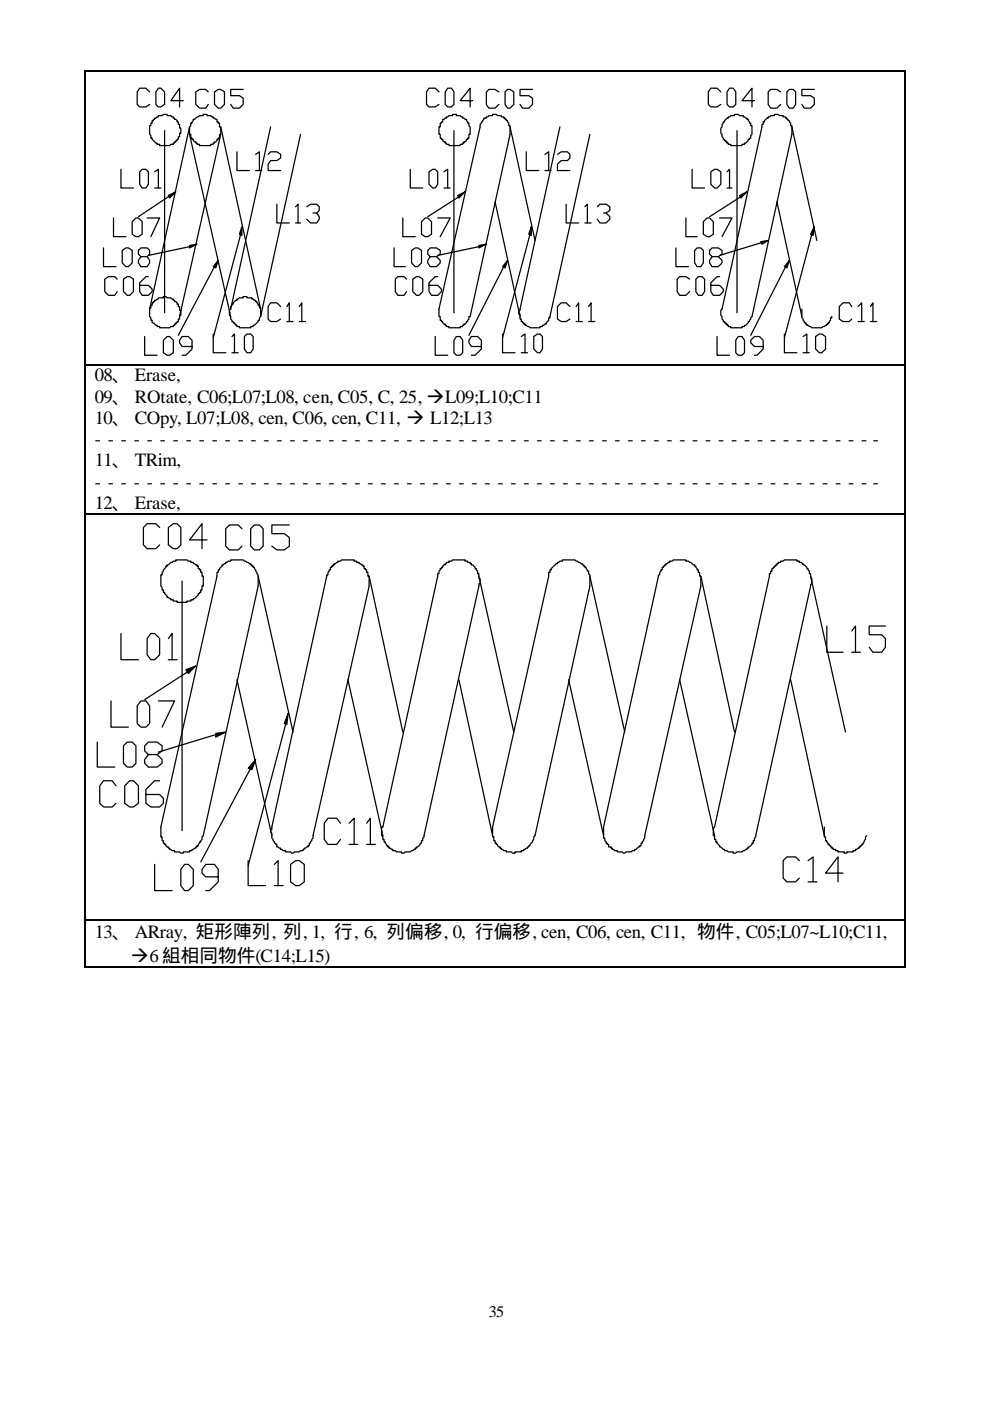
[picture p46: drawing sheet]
<svg xmlns="http://www.w3.org/2000/svg" width="210mm" height="297mm" viewBox="0 0 210 297" stroke-linecap="round" stroke-linejoin="round" font-family="sans-serif">
<defs><g id="words">
<g font-size="4">
<text x="20.1" y="80.9">08、 Erase,</text>
<text x="20.1" y="85.4">09、 ROtate, C06;L07;L08, cen, C05, C, 25, ‡L09;L10;C11</text>
<text x="20.1" y="89.9">10、 COpy, L07;L08, cen, C06, cen, C11, ‡ L12;L13</text>
<text x="20.1" y="94.4">- - - - - - - - - - - - - - - - - - - - - - - - - - - - - - - - - - - - - - - - - - - - - - - - - - - - - - - - - - - - -</text>
<text x="20.1" y="98.9">11、 TRim,</text>
<text x="20.1" y="103.4">- - - - - - - - - - - - - - - - - - - - - - - - - - - - - - - - - - - - - - - - - - - - - - - - - - - - - - - - - - - - -</text>
<text x="20.1" y="107.9">12、 Erase,</text>
<text x="20.1" y="198.9">13、 ARray, 矩形陣列, 列, 1, 行, 6, 列偏移, 0, 行偏移, cen, C06, cen, C11, 物件, C05;L07~L10;C11,</text>
<text x="27.8" y="203.9">‡6組相同物件(C14;L15)</text>
</g>
<text font-size="3.4" x="103.7" y="279.3">35</text>
</g></defs>
<g fill="none" stroke="#000" stroke-width=".26">
<path d="M18.1 15.3v61.9M18.3 15.1h173.5M31.7 19.5l-.7-.8h-1.4l-.5 .8v2.6l.5 .6h1.4l.7-.6M33.6 18.7h.5l.8 .8v2.6l-.8 .6h-.5l-.5-.6v-2.6zM44.2 19.5l-.5-.5h-1.4l-.8 .5v2.6l.8 .8h1.4l.5-.8M45.5 19.5l.8-.5h.5l.8 .5v2.6l-.8 .8h-.5l-.8-.8zM51.6 19h-2.7v1.3h1.9l.8 .5v1.3l-.8 .8h-1.3l-.6-.8M93.1 19.5l-.8-.8h-1.3l-.5 .8v2.6l.5 .6h1.3l.8-.6M95 18.7h.8l.5 .8v2.6l-.5 .6h-.8l-.5-.6v-2.6zM105.8 19.5l-.8-.5h-1.3l-.5 .5v2.6l.5 .8h1.3l.8-.8M107.2 19.5l.5-.5h.5l.8 .5v2.6l-.8 .8h-.5l-.5-.8zM113 19h-2.7v1.3h1.9l.8 .5v1.3l-.8 .8h-1.3l-.6-.8"/>
<path d="M152.9 19.5l-.8-.8h-1.3l-.5 .8v2.6l.5 .6h1.3l.8-.6M154.8 18.7h.8l.5 .8v2.6l-.5 .6h-.8l-.5-.6v-2.6zM165.6 19.5l-.8-.5h-1.3l-.5 .5v2.6l.5 .8h1.3l.8-.8M167 19.5l.5-.5h.8l.5 .5v2.6l-.5 .8h-.8l-.5-.8zM172.8 19h-2.7v1.3h1.9l.8 .5v1.3l-.8 .8h-1.3l-.6-.8M192 15.3v61.9M25.7 35.9v4h2.6M29.6 36.4l.6-.5h.8l.5 .5v2.7l-.5 .8h-.8l-.6-.8zM32.5 25.3h.3v-.3l.8-.2v-.3h.8l.3-.2h.8v.2h.7l.3 .3h.3v.2h.2v.3h.3l.3 .3v.2h.2v.6h.3v.8h.3v1h-.3v.8h-.3v.5h-.2v.3h-.3v.3h-.3v.2h-.2v.3h-.6l-.2 .3h-2.1v-.3h-.6v-.3h-.2l-.8-.8v-.2h-.3v-.5l-.3-.3v-1.9h.3v-.5h.3v-.5h.2zM32.8 36.4l.8-.5v4M32.8 39.9h1.3M34.9 27.7v38.6"/>
<path d="M38.9 21.3h-2.7l1.9-2.6v4M40.2 26.9l-8.5 38.6M40.2 28.5l8.7 38.6M41 25.3h.3l1-.8h.8v-.2h.8v.2h.8l.3 .3h.2v.2l.8 .3v.5h.3v.3h.3v.8h.2v1.6h-.2v.8h-.3v.2h-.3v.3l-.2 .3h-.3v.2h-.3v.3h-.5v.3h-2.4v-.3h-.5v-.3h-.3v-.2h-.2l-.3-.3v-.3h-.3v-.2h-.2v-.8h-.3v-1.6l.3-.3v-.5h.2zM46.8 28.5l-8.7 38.6M46.8 26.9l8.5 38.6M50.3 32.2v4h2.6M54.2 32.7l.8-.5v4M54.2 36.2h1.4M56.9 32.7l.5-.5h1.3l.8 .5v.8l-.8 .5h-1.3l-.5 .8v1.4h2.6M57.4 26.9l-8.5 38.6M63.8 28.5l-8.5 38.6"/>
<path d="M87 35.9v4h2.7M91 36.4l.8-.5h.5l.6 .5v2.7l-.6 .8h-.5l-.8-.8zM93.9 25.3l.8-.3v-.2h.3l.2-.3h.8v-.2h.8v.2h.8l.3 .3h.3v.2l.8 .3 .2 .8h.3v.5l.2 .3v1.6h-.2v.8h-.3v.2h-.2v.3l-.3 .3h-.3v.2h-.2v.3h-.6v.3h-2.4v-.3h-.5v-.3h-.2v-.2h-.3l-.3-.3v-.3h-.2v-.2h-.3v-.8h-.3v-1.6h.3v-.8h.3v-.3h.2zM94.2 36.4l.8-.5v4M94.2 39.9h1.3M96.3 27.7v38.6M100.3 21.3h-2.7l2.1-2.6v4M102.7 25h.5v-.2h.3l.2-.3h.8v-.2h.8l.3 .2h.8v.3h.5v.2h.3v.3h.2v.3h.3v.2l.2 .3v.5h.3v1.9l-8.5 38.6h-.2v.5l-.3 .3v.3h-.2v.2l-.3 .3h-.3v.3h-.2v.2h-.6v.3h-2.4v-.3h-.5v-.2h-.2v-.3h-.3l-.3-.3v-.2h-.2v-.3h-.3v-.8h-.3v-1.6l8.8-38.6v-.5l.2-.3v-.3h.3zM108.2 26.9l5.3 24.1M111.7 32.2v4h2.6M115.6 32.7l.8-.5v4M115.6 36.2h1.3"/>
<path d="M118.3 32.7l.8-.5h1.3l.5 .5v.8l-.5 .5h-1.3l-.8 .8v1.4h2.6M118.8 26.9l-8.5 38.9-.2 .3v.5h.2v1h.3v.6h.3v.2h.2v.3h.3v.3h.3l.7 .5h2.2v-.3h.5v-.2l.8-.3v-.3l.5-.5v-.5h.3l8.4-38.9M146.8 35.9v4h2.7M150.8 36.4l.8-.5h.5l.8 .5v2.7l-.8 .8h-.5l-.8-.8zM153.5 25.8h.2v-.2l.6-.6h.2v-.2h.3l.2-.3h.8v-.2h.8l.3 .2h.8v.3l.8 .2v.3h.2l.3 .8h.3v.5h.2v1.9l-.2 .3v.5h-.3v.2h-.3v.3l-.5 .5h-.2v.3h-.6v.3h-2.4v-.3h-.5v-.3h-.2v-.2h-.3v-.3h-.3v-.3h-.2v-.2l-.3-.3v-.5l-.3-.3v-1l.3-.3v-.5l.3-.3zM154.3 36.4l.5-.5v4M154.3 39.9h1M156.4 27.7v38.6M160.1 21.3h-2.7l2.1-2.6v4M161.9 25.8h.3v-.2l.5-.6h.3v-.2h.2l.3-.3h.8v-.2h.8l.3 .2h.8v.3h.5v.2h.3v.3h.2v.3h.3v.2l.2 .3v.5h.3v1.9l-8.5 38.6-.2 .3-.3 .8h-.3v.2l-.5 .6h-.2v.2h-.6v.3h-2.4v-.3h-.5v-.2h-.2v-.3h-.3v-.3h-.3v-.2h-.2v-.3l-.3-.3v-.5l-.3-.2v-1.1l.3-.3 8.5-38.6v-.5h.2zM168 26.9l5.3 24.1M22 52.6v3.9h2.6"/>
<path d="M24.1 46.2v4h2.6M24.9 59.2l-.6-.6h-1.3l-.8 .6v2.6l.8 .8h1.3l.6-.8M25.9 53.1l.8-.5h.6l.7 .5v2.6l-.7 .8h-.6l-.8-.8zM26.2 59.2l.8-.6h.5l.8 .6v2.6l-.8 .8h-.5l-.8-.8zM28.8 46.2h.6l.8 .8v2.7l-.8 .5h-.6l-.8-.5v-2.7zM29.9 54.4l-.5-.5v-.8l.5-.5h1.3l.5 .5v.8l-.5 .5h-1.3l-.5 .8v.5l.5 .8h1.3l.5-.8v-.5l-.5-.8M31.2 46.2h2.7l-1.9 4M31.5 58.6h-.5l-1.4 1.4v1.8l.6 .8h1.3l.8-.8v-.5l-.8-.8h-1.9M35.7 41.5l1.6-.8-1.3 1.3zM35.7 41.7l-6.3 4.2M40.2 52l1.6-.2-1.6 .8zM40.2 52.3l-8.7 1.9"/>
<path d="M45.5 56.5l-7.7 14.6M46.3 55.2l-.5 1.6-.6-.3zM51.1 49.7l-5.9 21.9M51.3 48.1v1.8l-.5-.2zM58.7 43.3v4h2.7M62.7 43.8l.5-.5v4M62.7 47.3h1.1M65.1 43.8l.8-.5h1.3l.5 .5v.8l-.5 .6h-.8M67.2 45.2l.5 .7v.6l-.5 .8h-1.3l-.8-.8M83.6 52.6v3.9h2.4M85.5 46.2v4h2.6M86.3 59.2l-.6-.6h-1.3l-.5 .6v2.6l.5 .8h1.3l.6-.8"/>
<path d="M87.3 53.1l.8-.5h.5l.8 .5v2.6l-.8 .8h-.5l-.8-.8zM87.6 59.2l.8-.6h.5l.8 .6v2.6l-.8 .8h-.5l-.8-.8zM89.4 47l.8-.8h.6l.7 .8v2.7l-.7 .5h-.6l-.8-.5zM91.3 54.4l-.5-.5v-.8l.5-.5h1.3l.8 .5v.8l-.8 .5h-1.3l-.5 .8v.5l.5 .8h1.3l.8-.8v-.5l-.8-.8M92.9 58.6h-.6l-1.3 1.4v1.8l.5 .8h1.4l.8-.8v-.5l-.8-.8h-1.9M92.9 46.2h2.6l-2.1 4M97.1 41.5l1.6-.8-1.3 1.3zM97.4 41.7l-6.6 4.2M101.6 52l1.6-.2-1.6 .8zM101.6 52.3l-8.7 1.9M105 42.8l5.3 24.3M106.9 56.5l-7.4 14.6"/>
<path d="M107.7 55.2l-.5 1.6-.6-.3zM112.4 49.7l-5.8 21.9M112.7 48.1v1.8l-.5-.2zM120.1 43.3v4h2.7M124.1 43.8l.5-.5v4M124.1 47.3h1.3M126.7 43.8l.6-.5h1.3l.8 .5v.8l-.8 .6h-.5M128.6 45.2l.8 .7v.6l-.8 .8h-1.3l-.6-.8M143.4 52.6v3.9h2.6M145.5 46.2v4h2.4M146.3 59.2l-.8-.6h-1.3l-.5 .6v2.6l.5 .8h1.3l.8-.8M147.4 53.1l.5-.5h.8l.5 .5v2.6l-.5 .8h-.8l-.5-.8z"/>
<path d="M147.6 59.2l.6-.6h.8l.5 .6v2.6l-.5 .8h-.8l-.6-.8zM150 46.2h.5l.8 .8v2.7l-.8 .5h-.5l-.8-.5v-2.7zM151.1 54.4l-.6-.5v-.8l.6-.5h1.3l.8 .5v.8l-.8 .5h-1.3l-.6 .8v.5l.6 .8h1.3l.8-.8v-.5l-.8-.8M152.7 58.6h-.6l-1.3 1.4v1.8l.5 .8h1.4l.8-.8v-.5l-.8-.8h-1.9M152.7 46.2h2.6l-2.1 4M156.9 41.5l1.6-.8-1.3 1.3zM157.2 41.7l-6.7 4.2M161.4 51.2l1.6-.2-1.3 .8zM161.4 51.5l-8.7 2.7M164.8 42.8l5.3 24.3M166.7 56.5l-7.4 14.6M167.5 55.2l-.5 1.6-.6-.3z"/>
<path d="M172.2 49.7l-5.8 21.9M172.8 48.1l-.3 1.8-.5-.2zM18.1 77.4v31.5M18.3 77.3h173.5M30.7 71.3v4h2.6M32.3 64.2h.2v-.3h.3v-.2l.8-.3v-.3h1.1v-.2h.5l.3 .2h.7l.3 .3h.3v.3h.2v.2h.3l.3 .3v.3h.2v.5h.3v.8h.3v1.1h-.3v.7h-.3v.6h-.2v.2h-.3v.3h-.3v.3h-.2v.2h-.6l-.2 .3h-2.1v-.3h-.6v-.2h-.2l-.6-.6h-.2v-.5h-.3v-.5l-.3-.3v-1.8h.3v-.6h.3zM34.7 72.1l.8-.8h.5l.8 .8v2.7l-.8 .5h-.5l-.8-.5zM40.7 73.5h-2.1l-.5-.8v-.6l.5-.8h1.4l.7 .8v1.9l-1.3 1.3h-.8M45.2 70.8v4h2.7M49.2 71.3l.5-.5v4M49.2 74.8h1.3M49.5 64.2l.5-.5h.3v-.3h.2l.3-.3h.8v-.2h.8v.2h1v.3l.8 .3v.2h.3l.3 .8h.2v.6h.3v1.8l-.3 .3v.5h-.2v.3l-.8 .8h-.3v.2h-.5v.3h-2.4v-.3h-.5v-.2h-.3v-.3h-.3v-.3h-.2v-.2h-.3v-.3l-.3-.3v-.5l-.2-.2v-1.1l.2-.3v-.5l.3-.3v-.2h.3z"/>
<path d="M51.9 71.3l.5-.5h.8l.5 .5v2.7l-.5 .8h-.8l-.5-.8zM59.5 65l-.8-.8h-1.3l-.5 .8v2.6l.5 .6h1.3l.8-.6M60.9 65l.5-.8v4M60.9 68.2h1.3M63.5 65l.5-.8v4M63.5 68.2h1.3M92.3 71.3v4h2.7M96.8 71.3h.8l.6 .8v2.7l-.6 .5h-.8l-.5-.5v-2.7zM102.1 73.5h-2.1l-.5-.8v-.6l.5-.8h1.3l.8 .8v1.9l-1.3 1.3h-.8M106.6 70.8v4h2.7M110.6 71.3l.8-.5v4M110.6 74.8h1.3"/>
<path d="M113.2 71.3l.8-.5h.6l.5 .5v2.7l-.5 .8h-.6l-.8-.8zM120.9 65l-.8-.8h-1l-.8 .8v2.6l.8 .6h1l.8-.6M122.2 65l.6-.8v4M122.2 68.2h1.4M124.9 65l.5-.8v4M124.9 68.2h1.3M152.1 71.3v4h2.7M156.6 71.3h.8l.6 .8v2.7l-.6 .5h-.8l-.5-.5v-2.7zM161.9 73.5h-1.8l-.8-.8v-.6l.8-.8h1l.8 .8v1.9l-1.3 1.3h-.5M166.4 70.8v4h2.7M170.1 65.5v1.9l.6 .8v.2h.2v.3h.3v.3h.2l.8 .5h2.2l.8-.5h.2v-.3h.3v-.3h.2v-.2l.3-.3v-.5h.3v-.3M170.4 71.3l.8-.5v4"/>
<path d="M170.4 74.8h1.3M173 71.3l.8-.5h.6l.8 .5v2.7l-.8 .8h-.6l-.8-.8zM180.7 65l-.5-.8h-1.3l-.8 .8v2.6l.8 .6h1.3l.5-.6M182 65l.8-.8v4M182 68.2h1.4M184.7 65l.5-.8v4M184.7 68.2h1.3M192 77.4v31.5M18.1 109.2v85.7M18.3 109.1h173.5M33.9 111.8l-.8-.8h-1.9l-.8 .8v3.7l.8 .8h1.9l.8-.8M35.7 111.8l1.1-.8h.8l.8 .8v3.7l-.8 .8h-.8l-1.1-.8z"/>
<path d="M43.9 114.5h-3.7l2.7-3.5v5.3M47.1 119.8l.8-.3v-.3h.3l.2-.2h.5v-.3h2.7l.3 .3 1.3 .5v.3h.2v.2h.3v.3h.3v.3l.8 1.3v2.4l-11.7 52.9-.2 .2v.6l-.3 .2v.3h-.3l-.2 .8h-.3v.3h-.3v.2l-.8 .3v.3h-.5v.2h-1.3v.3h-.5l-.3-.3h-1.1v-.2h-.5l-.3-.3h-.2v-.3h-.3v-.2h-.2l-.3-.3v-.3h-.3v-.2h-.2v-.6h-.3v-.8h-.3v-2.1l11.9-53.2v-.7h.3v-.6h.3v-.2l.5-.6zM51.3 112.1l-.8-.8h-1.8l-.8 .8v3.7l.8 .8h1.8l.8-.8M53.2 112.1l.8-.8h1l.8 .8v3.7l-.8 .8h-1l-.8-.8zM61.4 111.3h-3.7v1.9h2.6l1.1 .7v1.9l-1.1 .8h-1.6l-1-.8M192 109.2v85.7M25.7 134.3v5.6h3.7M32 134.3h.8l1.1 1.1v3.4l-1.1 1.1h-.8l-.8-1.1v-3.4zM35.2 120h.3v-.2h.2l.5-.6h.3l.3-.2h.5v-.3h2.4l.3 .3h.5v.2h.5v.3l.8 .3v.2h.3v.6h.2v.2h.3v.6h.3v.7h.2v2.2h-.2v.8h-.3v.5h-.3v.3h-.2v.2l-.8 .8h-.3v.3h-.5v.2h-.8v.3h-2.1v-.3h-.8v-.2h-.6v-.3l-.7-.3v-.2l-.6-.5v-.3h-.2v-.5h-.3v-.6l-.3-.2v-2.4h.3v-.5l.8-1.1zM35.7 135.4l.8-1.1v5.6M35.7 139.9h1.9M38.6 123.2v52.9"/>
<path d="M54.8 122.1l7.4 33.1M70.4 120h.2v-.2h.3v-.3l.8-.3v-.2h.5l.3-.3h2.6v.3h.6v.2h.5v.3h.3l.2 .3h.3v.2h.3v.6h.2v.2h.3v.6h.3v.7h.2v2.2l-11.9 52.9v.5l-.3 .3-.2 .8h-.3v.5h-.2v.3l-.8 .2v.3h-.3v.3h-.5l-.3 .2h-1.1l-.2 .3h-.3l-.3-.3h-1v-.2h-.5l-.3-.3h-.3v-.3l-.8-.2v-.6h-.2v-.2h-.3l-.3-.8-.2-.3v-1l-.3-.3v-.5h.3v-.6l11.6-53.4h.3v-.5l.2-.3v-.3h.3v-.5h.3zM78.3 122.1l7.2 33.1M93.4 120.6h.3v-.3h.2v-.3l.3-.2h.3v-.3h.2v-.3h.5v-.2h.6l.2-.3h2.7v.3h.5v.2h.5v.3h.3v.3h.3l.5 .5v.3h.3v.2l.2 .3v.5h.3v1.1h.3v1h-.3v.6l-11.6 53.1-.3 .3v.5h-.3v.6h-.2v.2l-.6 .6h-.2v.2h-.3v.3h-.3l-.8 .5h-1l-.3 .3h-.5v-.3h-1.1l-.2-.2h-.6v-.3l-.8-.3v-.2h-.2v-.3h-.3l-.2-.8h-.3v-.5h-.3v-.8h-.2v-1.9h.2l11.7-53.2v-.5h.2v-.5l.3-.3zM101.6 122.1l7.4 33.1M116.7 120.8h.2v-.2l1.1-1.1h.3v-.3h.2l.3-.2h.5v-.3h2.7l.2 .3 1.4 .5v.3h.2v.2h.3v.3h.3l.2 .8h.3v.5l.2 .3v2.4l-11.6 52.9-.3 .2v.6l-.2 .2v.3l-.6 .5v.3h-.2v.3h-.3v.2l-.8 .3v.3h-.5v.2h-1.3v.3h-.6l-.2-.3h-1.1v-.2h-.5l-.3-.3h-.2v-.3h-.3v-.2h-.3l-.2-.3v-.3h-.3v-.2h-.3v-.6h-.2v-.8h-.3v-2.1l11.9-53.2v-.7h.3zM125.1 122.1l7.5 33.1M140.5 120.3h.3v-.3h.2v-.2h.3v-.3l.8-.3v-.2h.5l.3-.3h2.6v.3h.5l1.1 .8h.3v.2h.2l.3 .8h.3v.6h.2v.7h.3v2.2l-11.9 52.9v.5l-.3 .3-.2 .8h-.3v.5h-.3v.3h-.2l-.6 .5h-.2v.3h-.6l-.2 .2h-1.1l-.2 .3h-.3l-.3-.3h-1v-.2h-.6l-.2-.3h-.3v-.3h-.3v-.2h-.5v-.6h-.2v-.2h-.3v-.3l-.3-.3v-.5h-.2v-2.4l11.6-53.4h.3v-.5l.2-.3v-.3h.3zM148.7 122.1l7.1 33.1M163.8 120.6h.2v-.3h.3v-.3h.3v-.2h.2v-.3h.3v-.3h.5v-.2h.6l.2-.3h2.7v.3h.5v.2h.5v.3h.3v.3h.3l.5 .5v.3h.2v.2l.3 .3v.5h.3v.8l.2 .3v1l-.2 .3-11.7 53.4-.2 .3v.5h-.3v.6h-.3v.2l-.5 .6h-.3v.2h-.2v.3h-.3l-.8 .5h-1l-.3 .3h-.5v-.3h-1.1l-.2-.2h-.6v-.3h-.2l-.6-.5h-.2v-.3l-.6-.5v-.3h-.2v-.5h-.3v-.8h-.3v-1.6l.3-.3 11.6-53.2v-.5h.3v-.5h.3zM172 122.1l7.4 33.1M175.4 132.7v5.6h3.5"/>
<path d="M180.7 133.8l.8-1.1v5.6M180.7 138.3h1.9M187.9 132.7h-3.5v1.9h2.7l.8 .8v1.8l-.8 1.1h-1.9l-.8-1.1M20.6 157.3v5.3h3.7M23.5 148.6v5.6h3.8M26.2 158.1l.8-.8h1l.8 .8v3.7l-.8 .8h-1l-.8-.8zM29.9 148.6h1.1l.7 1.1v3.7l-.7 .8h-1.1l-.8-.8v-3.7zM31.5 160l-.8-.8v-1.1l.8-.8h1.8l1.1 .8v1.1l-1.1 .8h-1.8l-.8 1v.8l.8 .8h1.8l1.1-.8v-.8l-1.1-1M33.6 148.6h3.4l-2.6 5.6M39.4 142l2.1-.8-1.5 1.6zM39.7 142.5l-9 5.8M45.8 155.5l2.1-.3-2.1 1.1z"/>
<path d="M45.8 155.8l-12.2 3.7M50.3 144.1l7.4 33.1M60.6 153.6l-7.9 29.9M61.1 151.3l-.2 2.3-.6-.2zM73.8 144.1l7.4 33.1M97.4 144.1l7.1 33.1M120.6 144.1l7.5 33.1M144.2 144.1l7.4 33.1M167.7 144.1l7.2 33.1M24.6 166.6l-.8-1.1h-1.8l-.8 1.1v3.7l.8 .8h1.8l.8-.8M26.5 166.6l1-1.1h.8l1.1 1.1v3.7l-1.1 .8h-.8l-1-.8zM33.9 165.5h-1.1l-1.8 1.9v2.9l1 .8h1.9l.8-.8v-1.1l-.8-.7h-2.9"/>
<path d="M53.2 162.9l-10.6 19.8M54.2 161l-.8 2.2-.7-.3zM72.2 174.5l-.8-1h-1.8l-.8 1v3.5l.8 1h1.8l.8-1M74.1 174.5l1-1v5.5M74.1 179h1.8M77.8 174.5l.8-1v5.5M77.8 179h1.8M174.9 175.3v2.1h.3v.8h.2l.3 .8h.2v.3h.3v.3h.3v.2h.2v.3h.6v.3h.5v.2h1.3v.3h.6v-.3h1.3v-.2h.5v-.3l.8-.3v-.2h.3v-.3h.2v-.3h.3v-.2l.5-.8v-.6l.3-.2M18.1 195.2v9.8M18.3 195h173.5M32.8 183.3v5.5h3.7M39.2 183.3h.8l1 1v3.5l-1 1h-.8l-.8-1v-3.5z"/>
<path d="M46.3 185.9h-2.6l-.8-.8v-.8l.8-1h1.8l.8 1v2.7l-1.9 1.8h-.7M52.7 182.5v5.3h3.7M58.2 183.3l.8-.8v5.3M58.2 187.8h1.9M61.6 183.3l1.1-.8h.8l1.1 .8v3.7l-1.1 .8h-.8l-1.1-.8zM169.6 182.5l-.8-.8h-1.8l-.8 .8v3.7l.8 .8h1.8l.8-.8M171.4 182.5l1.1-.8v5.3M171.4 187h1.9M178.9 185.1h-3.7l2.6-3.4v5.3M192 195.2v9.8M18.3 205.1h173.5"/>
</g>
<g fill="#000">
<path d="M35.7 41.5l1.6-.8-1.3 1.3zM40.2 52l1.6-.2-1.6 .8zM46.3 55.2l-.5 1.6-.6-.3zM51.3 48.1v1.8l-.5-.2zM97.1 41.5l1.6-.8-1.3 1.3zM101.6 52l1.6-.2-1.6 .8zM107.7 55.2l-.5 1.6-.6-.3zM112.7 48.1v1.8l-.5-.2zM156.9 41.5l1.6-.8-1.3 1.3zM161.4 51.2l1.6-.2-1.3 .8zM167.5 55.2l-.5 1.6-.6-.3zM172.8 48.1l-.3 1.8-.5-.2z"/>
<path d="M39.4 142l2.1-.8-1.5 1.6zM45.8 155.5l2.1-.3-2.1 1.1zM61.1 151.3l-.2 2.3-.6-.2zM54.2 161l-.8 2.2-.7-.3z"/>
</g>
<path d="M18 15h.3v.3h-.3zM191.8 15h.3v.3h-.3zM18 77.2h.3v.2h-.3zM191.8 77.2h.3v.2h-.3zM18 108.9h.3v.3h-.3zM191.8 108.9h.3v.3h-.3zM18 194.9h.3v.3h-.3zM191.8 194.9h.3v.3h-.3zM18 205h.3v.2h-.3zM191.8 205h.3v.2h-.3z" fill="#000"/>
<use href="#words"/>
</svg>
